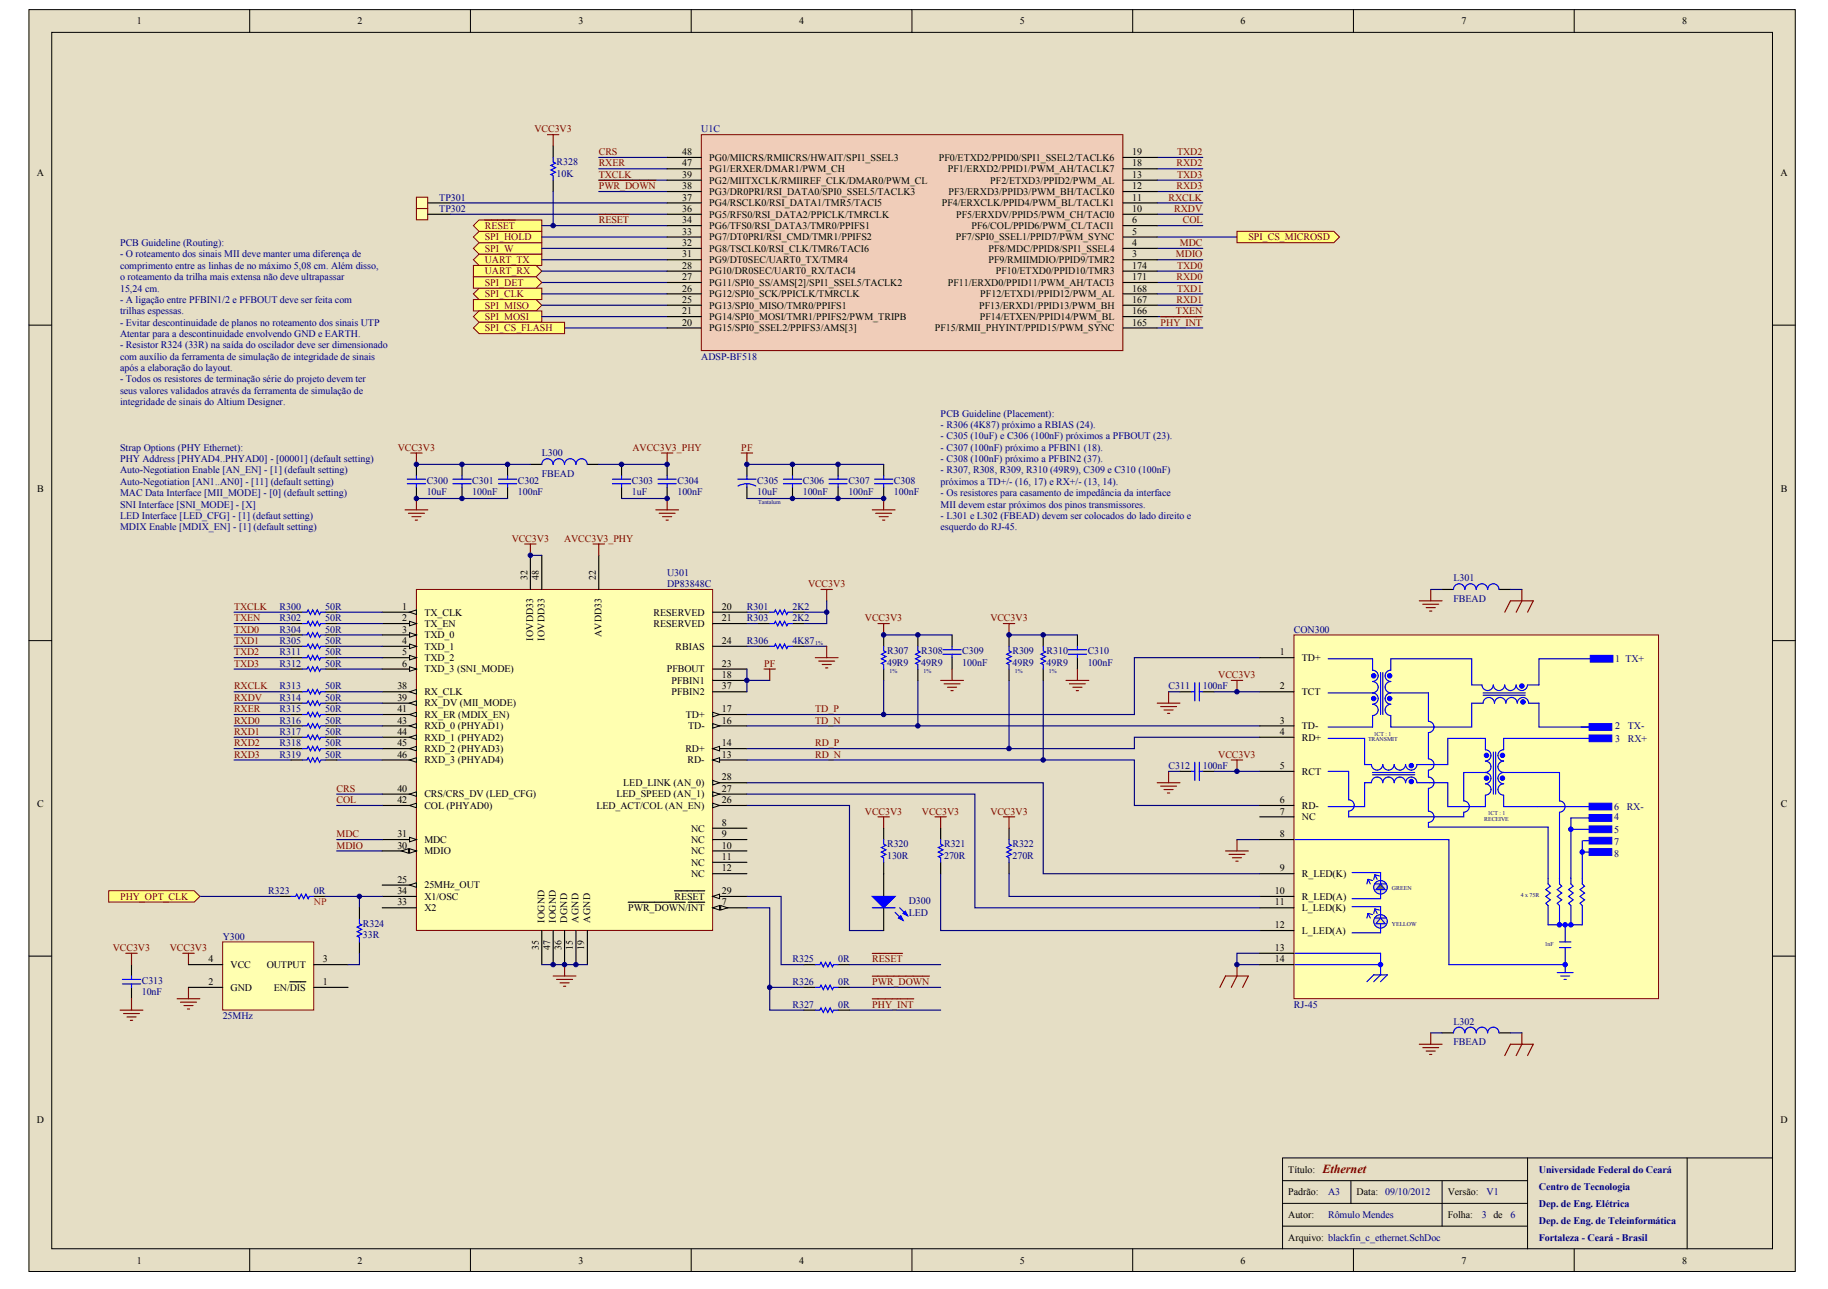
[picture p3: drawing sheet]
<svg xmlns="http://www.w3.org/2000/svg" width="287mm" height="202mm" viewBox="0 0 287 202" stroke-linecap="round" stroke-linejoin="round" font-family="sans-serif">
<defs><g id="words">
<text font-size="1.9" fill="#800000" x="207.5" y="183.9">Ethernet</text>
<g font-size="1.6">
<text x="21.5" y="3.8">1</text>
<text x="56.1" y="3.8">2</text>
<text x="90.7" y="3.8">3</text>
<text x="125.4" y="3.8">4</text>
<text x="160" y="3.8">5</text>
<text x="194.6" y="3.8">6</text>
<text x="229.3" y="3.8">7</text>
<text x="263.9" y="3.8">8</text>
<text x="5.8" y="27.6">A</text>
<text x="107.1" y="24.3">48</text>
<text x="107.1" y="26.1">47</text>
<text x="107.1" y="27.9">39</text>
<text x="107.1" y="29.7">38</text>
<text x="111.3" y="25.2">PG0/MIICRS/RMIICRS/HWAIT/SPI1_SSEL3</text>
<text x="111.3" y="27">PG1/ERXER/DMAR1/PWM_CH</text>
<text x="111.3" y="28.8">PG2/MIITXCLK/RMIIREF_CLK/DMAR0/PWM_CL</text>
<text x="147.3" y="25.2">PF0/ETXD2/PPID0/SPI1_SSEL2/TACLK6</text>
<text x="148.7" y="27">PF1/ERXD2/PPID1/PWM_AH/TACLK7</text>
<text x="155.4" y="28.8">PF2/ETXD3/PPID2/PWM_AL</text>
<text x="177.6" y="24.3">19</text>
<text x="177.6" y="27.9">13</text>
<text x="177.6" y="26.1">18</text>
<text x="177.6" y="29.7">12</text>
<text x="279.3" y="27.6">A</text>
<text x="107.1" y="31.5">37</text>
<text x="107.1" y="33.2">36</text>
<text x="107.1" y="35">34</text>
<text x="111.3" y="30.6">PG3/DR0PRI/RSI_DATA0/SPI0_SSEL5/TACLK3</text>
<text x="111.3" y="32.3">PG4/RSCLK0/RSI_DATA1/TMR5/TACI5</text>
<text x="111.3" y="34.1">PG5/RFS0/RSI_DATA2/PPICLK/TMRCLK</text>
<text x="111.3" y="35.9">PG6/TFS0/RSI_DATA3/TMR0/PPIFS1</text>
<text x="147.8" y="32.3">PF4/ERXCLK/PPID4/PWM_BL/TACLK1</text>
<text x="148.8" y="30.6">PF3/ERXD3/PPID3/PWM_BH/TACLK0</text>
<text x="150" y="34.1">PF5/ERXDV/PPID5/PWM_CH/TACI0</text>
<text x="152.4" y="35.9">PF6/COL/PPID6/PWM_CL/TACI1</text>
<text x="177.6" y="33.2">10</text>
<text x="177.6" y="31.5">11</text>
<text x="177.6" y="35">6</text>
<text x="107.1" y="36.8">33</text>
<text x="107.1" y="38.6">32</text>
<text x="107.1" y="40.4">31</text>
<text x="111.3" y="37.7">PG7/DT0PRI/RSI_CMD/TMR1/PPIFS2</text>
<text x="111.3" y="39.5">PG8/TSCLK0/RSI_CLK/TMR6/TACI6</text>
<text x="111.3" y="41.3">PG9/DT0SEC/UART0_TX/TMR4</text>
<text x="150" y="37.7">PF7/SPI0_SSEL1/PPID7/PWM_SYNC</text>
<text x="155.1" y="39.5">PF8/MDC/PPID8/SPI1_SSEL4</text>
<text x="155.1" y="41.3">PF9/RMIIMDIO/PPID9/TMR2</text>
<text x="177.6" y="36.8">5</text>
<text x="177.6" y="38.6">4</text>
<text x="177.6" y="40.4">3</text>
<text x="107.1" y="42.2">28</text>
<text x="107.1" y="43.9">27</text>
<text x="107.1" y="45.7">26</text>
<text x="107.1" y="47.5">25</text>
<text x="111.3" y="43">PG10/DR0SEC/UART0_RX/TACI4</text>
<text x="111.3" y="44.8">PG11/SPI0_SS/AMS[2]/SPI1_SSEL5/TACLK2</text>
<text x="111.3" y="46.6">PG12/SPI0_SCK/PPICLK/TMRCLK</text>
<text x="148.7" y="44.8">PF11/ERXD0/PPID11/PWM_AH/TACI3</text>
<text x="153.8" y="46.6">PF12/ETXD1/PPID12/PWM_AL</text>
<text x="156.2" y="43">PF10/ETXD0/PPID10/TMR3</text>
<text x="177.6" y="42.2">174</text>
<text x="177.6" y="43.9">171</text>
<text x="177.6" y="45.7">168</text>
<text x="177.6" y="47.5">167</text>
<text x="107.1" y="49.3">21</text>
<text x="107.1" y="51.1">20</text>
<text x="111.3" y="48.4">PG13/SPI0_MISO/TMR0/PPIFS1</text>
<text x="111.3" y="50.2">PG14/SPI0_MOSI/TMR1/PPIFS2/PWM_TRIPB</text>
<text x="111.3" y="52">PG15/SPI0_SSEL2/PPIFS3/AMS[3]</text>
<text x="146.7" y="52">PF15/RMII_PHYINT/PPID15/PWM_SYNC</text>
<text x="153.6" y="48.4">PF13/ERXD1/PPID13/PWM_BH</text>
<text x="153.7" y="50.2">PF14/ETXEN/PPID14/PWM_BL</text>
<text x="177.6" y="49.3">166</text>
<text x="177.6" y="51.1">165</text>
<text x="5.8" y="77.1">B</text>
<text x="279.4" y="77.1">B</text>
<text x="63.1" y="95.6">1</text>
<text x="82.7" y="91" transform="rotate(-90 82.7 91)">32</text>
<text x="84.5" y="91" transform="rotate(-90 84.5 91)">48</text>
<text x="93.5" y="91" transform="rotate(-90 93.5 91)">22</text>
<text x="113.3" y="95.6">20</text>
<text x="63.1" y="97.4">2</text>
<text x="63.1" y="99.2">3</text>
<text x="63.1" y="101">4</text>
<text x="66.6" y="96.5">TX_CLK</text>
<text x="66.6" y="98.3">TX_EN</text>
<text x="66.6" y="100.1">TXD_0</text>
<text x="66.6" y="101.9">TXD_1</text>
<text x="83.6" y="100.5" transform="rotate(-90 83.6 100.5)">IOVDD33</text>
<text x="85.4" y="100.5" transform="rotate(-90 85.4 100.5)">IOVDD33</text>
<text x="94.4" y="99.9" transform="rotate(-90 94.4 99.9)">AVDD33</text>
<text x="102.5" y="96.5">RESERVED</text>
<text x="102.5" y="98.3">RESERVED</text>
<text x="106" y="101.9">RBIAS</text>
<text x="113.3" y="101">24</text>
<text x="113.3" y="97.4">21</text>
<text x="63.1" y="102.8">5</text>
<text x="63.1" y="104.6">6</text>
<text x="66.6" y="103.7">TXD_2</text>
<text x="66.6" y="105.4">TXD_3 (SNI_MODE)</text>
<text x="104.6" y="105.4">PFBOUT</text>
<text x="105.4" y="107.2">PFBIN1</text>
<text x="113.3" y="104.6">23</text>
<text x="113.3" y="106.3">18</text>
<text x="200.8" y="102.8">1</text>
<text x="204.3" y="103.7">TD+</text>
<text x="62.3" y="108.1">38</text>
<text x="62.3" y="111.7">41</text>
<text x="62.3" y="113.5">43</text>
<text x="62.3" y="109.9">39</text>
<text x="66.6" y="109">RX_CLK</text>
<text x="66.6" y="112.6">RX_ER (MDIX_EN)</text>
<text x="66.6" y="110.8">RX_DV (MII_MODE)</text>
<text x="105.4" y="109">PFBIN2</text>
<text x="107.6" y="112.6">TD+</text>
<text x="113.3" y="108.1">37</text>
<text x="113.3" y="111.7">17</text>
<text x="113.3" y="113.5">16</text>
<text x="200.8" y="113.5">3</text>
<text x="200.8" y="108.1">2</text>
<text x="204.3" y="109">TCT</text>
<text x="62.3" y="115.3">44</text>
<text x="62.3" y="117">45</text>
<text x="62.3" y="118.8">46</text>
<text x="66.6" y="114.4">RXD_0 (PHYAD1)</text>
<text x="66.6" y="116.1">RXD_1 (PHYAD2)</text>
<text x="66.6" y="117.9">RXD_2 (PHYAD3)</text>
<text x="66.6" y="119.7">RXD_3 (PHYAD4)</text>
<text x="107.5" y="117.9">RD+</text>
<text x="107.9" y="119.7">RD-</text>
<text x="108" y="114.4">TD-</text>
<text x="113.3" y="117">14</text>
<text x="113.3" y="118.8">13</text>
<text x="200.8" y="115.3">4</text>
<text x="204.3" y="114.4">TD-</text>
<text x="204.3" y="116.1">RD+</text>
<text x="62.3" y="124.2">40</text>
<text x="62.3" y="125.9">42</text>
<text x="66.6" y="125.1">CRS/CRS_DV (LED_CFG)</text>
<text x="96.7" y="125.1">LED_SPEED (AN_1)</text>
<text x="97.8" y="123.3">LED_LINK (AN_0)</text>
<text x="113.3" y="125.9">26</text>
<text x="113.3" y="124.2">27</text>
<text x="113.3" y="122.4">28</text>
<text x="200.8" y="125.9">6</text>
<text x="200.8" y="120.6">5</text>
<text x="204.3" y="121.5">RCT</text>
<text x="5.8" y="126.6">C</text>
<text x="62.3" y="131.3">31</text>
<text x="66.6" y="126.8">COL (PHYAD0)</text>
<text x="93.6" y="126.8">LED_ACT/COL (AN_EN)</text>
<text x="108.4" y="130.4">NC</text>
<text x="113.3" y="129.5">8</text>
<text x="113.3" y="131.3">9</text>
<text x="200.8" y="131.3">8</text>
<text x="200.8" y="127.7">7</text>
<text x="204.3" y="126.8">RD-</text>
<text x="204.3" y="128.6">NC</text>
<text x="279.4" y="126.6">C</text>
<text x="62.3" y="133.1">30</text>
<text x="66.6" y="132.2">MDC</text>
<text x="66.6" y="134">MDIO</text>
<text x="108.4" y="132.2">NC</text>
<text x="108.4" y="134">NC</text>
<text x="108.4" y="135.8">NC</text>
<text x="108.4" y="137.5">NC</text>
<text x="113.3" y="133.1">10</text>
<text x="113.3" y="134.9">11</text>
<text x="113.3" y="136.6">12</text>
<text x="200.8" y="136.6">9</text>
<text x="204.3" y="137.5">R_LED(K)</text>
<text x="62.3" y="140.2">34</text>
<text x="62.3" y="142">33</text>
<text x="62.3" y="138.4">25</text>
<text x="66.6" y="141.1">X1/OSC</text>
<text x="66.6" y="142.9">X2</text>
<text x="66.6" y="139.3">25MHz_OUT</text>
<text x="98.6" y="142.9">PWR_DOWN/INT</text>
<text x="105.8" y="141.1">RESET</text>
<text x="113.3" y="142">7</text>
<text x="113.3" y="140.2">29</text>
<text x="200" y="142">11</text>
<text x="200" y="140.2">10</text>
<text x="204.3" y="142.9">L_LED(K)</text>
<text x="204.3" y="141.1">R_LED(A)</text>
<text x="84.5" y="149" transform="rotate(-90 84.5 149)">35</text>
<text x="85.4" y="144.7" transform="rotate(-90 85.4 144.7)">IOGND</text>
<text x="86.3" y="149" transform="rotate(-90 86.3 149)">47</text>
<text x="87.2" y="144.7" transform="rotate(-90 87.2 144.7)">IOGND</text>
<text x="88.1" y="149" transform="rotate(-90 88.1 149)">36</text>
<text x="89" y="144.7" transform="rotate(-90 89 144.7)">DGND</text>
<text x="89.9" y="149" transform="rotate(-90 89.9 149)">15</text>
<text x="90.8" y="144.7" transform="rotate(-90 90.8 144.7)">AGND</text>
<text x="91.7" y="149" transform="rotate(-90 91.7 149)">19</text>
<text x="92.6" y="144.7" transform="rotate(-90 92.6 144.7)">AGND</text>
<text x="200" y="145.6">12</text>
<text x="200" y="149.1">13</text>
<text x="204.3" y="146.5">L_LED(A)</text>
<text x="32.7" y="154.5">2</text>
<text x="32.7" y="150.9">4</text>
<text x="36.2" y="155.4">GND</text>
<text x="36.2" y="151.8">VCC</text>
<text x="41.8" y="151.8">OUTPUT</text>
<text x="43" y="155.4">EN/DIS</text>
<text x="50.7" y="154.5">1</text>
<text x="50.7" y="150.9">3</text>
<text x="200" y="150.9">14</text>
<text x="5.8" y="176.1">D</text>
<text x="279.3" y="176.1">D</text>
<text x="202.1" y="183.9">Título:</text>
<text x="202.1" y="187.5">Padrão:</text>
<text x="202.1" y="191">Autor:</text>
<text x="212.9" y="187.5">Data: 09/10/2012</text>
<text x="227.2" y="187.5">Versão:</text>
<text x="227.2" y="191">Folha:</text>
<text x="202.1" y="194.6">Arquivo: blackfin_c_ethernet.SchDoc</text>
<text x="21.5" y="198.2">1</text>
<text x="56.1" y="198.2">2</text>
<text x="90.7" y="198.2">3</text>
<text x="125.4" y="198.2">4</text>
<text x="160" y="198.2">5</text>
<text x="194.6" y="198.2">6</text>
<text x="229.3" y="198.2">7</text>
<text x="263.9" y="198.2">8</text>
</g>
<g font-size="1.6" fill="#800000">
<text x="83.9" y="20.8">VCC3V3</text>
<text x="93.9" y="26.1">RXER</text>
<text x="93.9" y="27.9">TXCLK</text>
<text x="93.9" y="24.3">CRS</text>
<text x="93.9" y="29.7">PWR_DOWN</text>
<text x="184.6" y="26.1">RXD2</text>
<text x="184.6" y="29.7">RXD3</text>
<text x="184.7" y="24.3">TXD2</text>
<text x="184.7" y="27.9">TXD3</text>
<text x="76.1" y="35.9">RESET</text>
<text x="93.9" y="35">RESET</text>
<text x="183.3" y="31.5">RXCLK</text>
<text x="184.2" y="33.2">RXDV</text>
<text x="185.6" y="35">COL</text>
<text x="76.1" y="41.3">UART_TX</text>
<text x="76.1" y="39.5">SPI_W</text>
<text x="76.1" y="37.7">SPI_HOLD</text>
<text x="184.5" y="40.4">MDIO</text>
<text x="185.1" y="38.6">MDC</text>
<text x="195.9" y="37.7">SPI_CS_MICROSD</text>
<text x="76.1" y="43">UART_RX</text>
<text x="76.1" y="46.6">SPI_CLK</text>
<text x="76.1" y="44.8">SPI_DET</text>
<text x="184.6" y="43.9">RXD0</text>
<text x="184.6" y="47.5">RXD1</text>
<text x="184.7" y="42.2">TXD0</text>
<text x="184.7" y="45.7">TXD1</text>
<text x="76.1" y="48.4">SPI_MISO</text>
<text x="76.1" y="50.2">SPI_MOSI</text>
<text x="76.1" y="52">SPI_CS_FLASH</text>
<text x="182.1" y="51.1">PHY_INT</text>
<text x="184.5" y="49.3">TXEN</text>
<text x="62.4" y="70.7">VCC3V3</text>
<text x="99.2" y="70.7">AVCC3V3_PHY</text>
<text x="116.3" y="70.7">PF</text>
<text x="80.3" y="84.9">VCC3V3</text>
<text x="88.5" y="84.9">AVCC3V3_PHY</text>
<text x="36.7" y="95.6">TXCLK</text>
<text x="126.8" y="92.1">VCC3V3</text>
<text x="36.7" y="97.4">TXEN</text>
<text x="36.7" y="99.2">TXD0</text>
<text x="36.7" y="101">TXD1</text>
<text x="135.7" y="97.4">VCC3V3</text>
<text x="155.4" y="97.4">VCC3V3</text>
<text x="36.7" y="104.6">TXD3</text>
<text x="36.7" y="102.8">TXD2</text>
<text x="119.9" y="104.6">PF</text>
<text x="191.1" y="106.3">VCC3V3</text>
<text x="36.7" y="108.1">RXCLK</text>
<text x="36.7" y="109.9">RXDV</text>
<text x="36.7" y="111.7">RXER</text>
<text x="36.7" y="113.5">RXD0</text>
<text x="127.9" y="111.7">TD_P</text>
<text x="127.9" y="113.5">TD_N</text>
<text x="36.7" y="118.8">RXD3</text>
<text x="36.7" y="117">RXD2</text>
<text x="36.7" y="115.3">RXD1</text>
<text x="127.9" y="117">RD_P</text>
<text x="127.9" y="118.8">RD_N</text>
<text x="191.1" y="118.8">VCC3V3</text>
<text x="52.8" y="125.9">COL</text>
<text x="52.8" y="124.2">CRS</text>
<text x="52.8" y="131.3">MDC</text>
<text x="135.7" y="127.7">VCC3V3</text>
<text x="144.7" y="127.7">VCC3V3</text>
<text x="155.4" y="127.7">VCC3V3</text>
<text x="52.8" y="133.1">MDIO</text>
<text x="18.8" y="141.1">PHY_OPT_CLK</text>
<text x="17.7" y="149.1">VCC3V3</text>
<text x="26.6" y="149.1">VCC3V3</text>
<text x="136.9" y="150.9">RESET</text>
<text x="136.9" y="154.5">PWR_DOWN</text>
<text x="136.9" y="158">PHY_INT</text>
</g>
<g font-size="1.6" fill="#000080">
<text x="110" y="20.8">U1C</text>
<text x="87.3" y="25.9">R328</text>
<text x="87.3" y="27.7">10K</text>
<text x="68.9" y="33.2">TP302</text>
<text x="68.9" y="31.5">TP301</text>
<text x="18.8" y="38.6">PCB Guideline (Routing):</text>
<text x="18.8" y="40.4">- O roteamento dos sinais MII deve manter uma diferença de</text>
<text x="18.8" y="47.5">- A ligação entre PFBIN1/2 e PFBOUT deve ser feita com</text>
<text x="18.8" y="42.2">comprimento entre as linhas de no máximo 5,08 cm. Além disso,</text>
<text x="18.8" y="43.9">o roteamento da trilha mais extensa não deve ultrapassar</text>
<text x="18.8" y="45.7">15,24 cm.</text>
<text x="18.8" y="49.3">trilhas espessas.</text>
<text x="18.8" y="51.1">- Evitar descontinuidade de planos no roteamento dos sinais UTP</text>
<text x="18.8" y="52.8">Atentar para a descontinuidade envolvendo GND e EARTH.</text>
<text x="18.8" y="54.6">- Resistor R324 (33R) na saída do oscilador deve ser dimensionado</text>
<text x="18.8" y="56.4">com auxílio da ferramenta de simulação de integridade de sinais</text>
<text x="18.8" y="58.2">após a elaboração do layout.</text>
<text x="18.8" y="60">- Todos os resistores de terminação série do projeto devem ter</text>
<text x="110" y="56.4">ADSP-BF518</text>
<text x="18.8" y="61.8">seus valores validados através da ferramenta de simulação de</text>
<text x="18.8" y="63.5">integridade de sinais do Altium Designer.</text>
<text x="147.6" y="65.3">PCB Guideline (Placement):</text>
<text x="18.8" y="70.7">Strap Options (PHY Ethernet):</text>
<text x="85" y="71.6">L300</text>
<text x="147.6" y="67.1">- R306 (4K87) próximo a RBIAS (24).</text>
<text x="147.6" y="68.9">- C305 (10uF) e C306 (100nF) próximos a PFBOUT (23).</text>
<text x="147.6" y="70.7">- C307 (100nF) próximo a PFBIN1 (18).</text>
<text x="18.8" y="72.5">PHY Address [PHYAD4..PHYAD0] - [00001] (default setting)</text>
<text x="18.8" y="77.8">MAC Data Interface [MII_MODE] - [0] (default setting)</text>
<text x="18.8" y="74.2">Auto-Negotiation Enable [AN_EN] - [1] (default setting)</text>
<text x="18.8" y="76">Auto-Negotiation [AN1..AN0] - [11] (default setting)</text>
<text x="66.9" y="75.8">C300</text>
<text x="66.9" y="77.6">10uF</text>
<text x="74.1" y="75.8">C301</text>
<text x="74.1" y="77.6">100nF</text>
<text x="81.2" y="75.8">C302</text>
<text x="81.2" y="77.6">100nF</text>
<text x="85" y="74.8">FBEAD</text>
<text x="99.1" y="75.8">C303</text>
<text x="99.1" y="77.6">1uF</text>
<text x="106.3" y="75.8">C304</text>
<text x="106.3" y="77.6">100nF</text>
<text x="118.8" y="75.8">C305</text>
<text x="118.8" y="77.6">10uF</text>
<text x="126" y="75.8">C306</text>
<text x="126" y="77.6">100nF</text>
<text x="133.1" y="75.8">C307</text>
<text x="133.1" y="77.6">100nF</text>
<text x="140.3" y="75.8">C308</text>
<text x="140.3" y="77.6">100nF</text>
<text x="147.6" y="72.5">- C308 (100nF) próximo a PFBIN2 (37).</text>
<text x="147.6" y="74.2">- R307, R308, R309, R310 (49R9), C309 e C310 (100nF)</text>
<text x="147.6" y="76">próximos a TD+/- (16, 17) e RX+/- (13, 14).</text>
<text x="147.6" y="77.8">- Os resistores para casamento de impedância da interface</text>
<text x="18.8" y="79.6">SNI Interface [SNI_MODE] - [X]</text>
<text x="18.8" y="81.4">LED Interface [LED_CFG] - [1] (defaut setting)</text>
<text x="18.8" y="83.2">MDIX Enable [MDIX_EN] - [1] (default setting)</text>
<text x="147.6" y="81.4">- L301 e L302 (FBEAD) devem ser colocados do lado direito e</text>
<text x="147.6" y="83.2">esquerdo do RJ-45.</text>
<text x="147.6" y="79.6">MII devem estar próximos dos pinos transmissores.</text>
<text x="43.9" y="95.6">R300</text>
<text x="51" y="95.6">50R</text>
<text x="104.7" y="90.3">U301</text>
<text x="104.7" y="92.1">DP83848C</text>
<text x="117.2" y="95.6">R301</text>
<text x="124.3" y="95.6">2K2</text>
<text x="228" y="91.2">L301</text>
<text x="228" y="94.4">FBEAD</text>
<text x="43.9" y="97.4">R302</text>
<text x="43.9" y="99.2">R304</text>
<text x="43.9" y="101">R305</text>
<text x="51" y="97.4">50R</text>
<text x="51" y="99.2">50R</text>
<text x="51" y="101">50R</text>
<text x="117.2" y="101">R306</text>
<text x="117.2" y="97.4">R303</text>
<text x="124.3" y="101">4K87</text>
<text x="124.3" y="97.4">2K2</text>
<text x="203" y="99.2">CON300</text>
<text x="43.9" y="102.8">R311</text>
<text x="43.9" y="104.6">R312</text>
<text x="51" y="102.8">50R</text>
<text x="51" y="104.6">50R</text>
<text x="139.2" y="102.6">R307</text>
<text x="139.2" y="104.4">49R9</text>
<text x="144.5" y="102.6">R308</text>
<text x="144.5" y="104.4">49R9</text>
<text x="151" y="102.6">C309</text>
<text x="151" y="104.4">100nF</text>
<text x="158.9" y="102.6">R309</text>
<text x="158.9" y="104.4">49R9</text>
<text x="164.2" y="102.6">R310</text>
<text x="164.2" y="104.4">49R9</text>
<text x="170.7" y="102.6">C310</text>
<text x="170.7" y="104.4">100nF</text>
<text x="253.4" y="103.8">1 TX+</text>
<text x="43.9" y="108.1">R313</text>
<text x="43.9" y="113.5">R316</text>
<text x="43.9" y="109.9">R314</text>
<text x="43.9" y="111.7">R315</text>
<text x="51" y="108.1">50R</text>
<text x="51" y="113.5">50R</text>
<text x="51" y="109.9">50R</text>
<text x="51" y="111.7">50R</text>
<text x="183.3" y="108.1">C311</text>
<text x="188.7" y="108.1">100nF</text>
<text x="43.9" y="115.3">R317</text>
<text x="43.9" y="117">R318</text>
<text x="43.9" y="118.8">R319</text>
<text x="51" y="115.3">50R</text>
<text x="51" y="117">50R</text>
<text x="51" y="118.8">50R</text>
<text x="253.4" y="114.4">2</text>
<text x="253.4" y="116.3">3</text>
<text x="255.4" y="116.3">RX+</text>
<text x="255.4" y="114.4">TX-</text>
<text x="183.3" y="120.6">C312</text>
<text x="188.7" y="120.6">100nF</text>
<text x="253.3" y="127">6</text>
<text x="253.3" y="128.6">4</text>
<text x="253.3" y="130.6">5</text>
<text x="255.2" y="127">RX-</text>
<text x="139.2" y="132.9">R320</text>
<text x="139.2" y="134.7">130R</text>
<text x="148.1" y="132.9">R321</text>
<text x="148.1" y="134.7">270R</text>
<text x="158.9" y="132.9">R322</text>
<text x="158.9" y="134.7">270R</text>
<text x="253.3" y="132.5">7</text>
<text x="253.3" y="134.3">8</text>
<text x="42.1" y="140.2">R323</text>
<text x="49.2" y="140.2">0R</text>
<text x="142.6" y="141.8">D300</text>
<text x="142.6" y="143.6">LED</text>
<text x="34.9" y="147.3">Y300</text>
<text x="56.9" y="145.4">R324</text>
<text x="56.9" y="147.2">33R</text>
<text x="22.2" y="154.3">C313</text>
<text x="124.3" y="150.9">R325</text>
<text x="124.3" y="154.5">R326</text>
<text x="131.5" y="150.9">0R</text>
<text x="131.5" y="154.5">0R</text>
<text x="22.2" y="156.1">10nF</text>
<text x="34.9" y="159.8">25MHz</text>
<text x="124.3" y="158">R327</text>
<text x="131.5" y="158">0R</text>
<text x="203" y="158">RJ-45</text>
<text x="228" y="160.7">L302</text>
<text x="228" y="163.9">FBEAD</text>
<text x="241.5" y="183.9">Universidade Federal do Ceará</text>
<text x="208.4" y="187.5">A3</text>
<text x="208.4" y="191">Rômulo Mendes</text>
<text x="232.5" y="191">3 de</text>
<text x="233.2" y="187.5">V1</text>
<text x="237" y="191">6</text>
<text x="241.5" y="186.6">Centro de Tecnologia</text>
<text x="241.5" y="189.3">Dep. de Eng. Elétrica</text>
<text x="241.5" y="191.9">Dep. de Eng. de Teleinformática</text>
<text x="241.5" y="194.6">Fortaleza - Ceará - Brasil</text>
</g>
<text font-size="1.6" fill="#f00" x="49.2" y="142">NP</text>
<g font-size=".9" fill="#000080">
<text x="119" y="79">Tantalum</text>
<text x="127.9" y="101.1">1%</text>
<text x="139.5" y="105.6">1%</text>
<text x="144.9" y="105.6">1%</text>
<text x="159.2" y="105.6">1%</text>
<text x="164.6" y="105.6">1%</text>
<text x="214.6" y="116.3">TRANSMIT</text>
<text x="215.5" y="115.4">1CT : 1</text>
<text x="232.9" y="128.7">RECEIVE</text>
<text x="233.4" y="127.9">1CT : 1</text>
<text x="218.4" y="139.6">GREEN</text>
<text x="238.6" y="140.7">4 x 75R</text>
<text x="218.4" y="145.1">YELLOW</text>
<text x="242.4" y="148.4">1nF</text>
</g>
</g></defs>
<g fill="#e5dec5" stroke="#000" stroke-width=".16">
<path d="M4.5 1.5h277.2v197.9h-277.2z"/>
<path d="M8.1 5.1h270v190.7h-270z"/>
</g>
<g fill="none" stroke="#000" stroke-width=".16">
<path d="M39.2 1.5v3.6M73.8 1.5v3.6M108.4 1.5v3.6M143.1 1.5v3.6M177.7 1.5v3.6M212.4 1.5v3.6M247 1.5v3.6M4.5 51h3.6M278.1 51h3.6M4.5 100.5h3.6M278.1 100.5h3.6M4.5 149.9h3.6"/>
<path d="M278.1 149.9h3.6M39.2 195.8v3.6M73.8 195.8v3.6M108.4 195.8v3.6M143.1 195.8v3.6M177.7 195.8v3.6M201.2 185.2h38.5M201.2 192.3h38.5M201.2 188.7h38.5M212 185.2v3.5M212.4 195.8v3.6M226.3 185.2v7.1"/>
<path d="M239.7 181.6v14.2M247 195.8v3.6M264.7 181.6v14.2M278.1 181.6h-76.9v14.2"/>
</g>
<path d="M65.3 92.4h46.5v53.5h-46.5z" fill="#ffffb0" stroke="#800000" stroke-width=".16"/>
<path d="M60 131.7h5.3" fill="none" stroke="#000" stroke-width=".18"/>
<path d="M64.3 131.3l1 .4-1 .3z" fill="#e5dec5" stroke="#000" stroke-width=".16"/>
<path d="M60 133.4h5.3" fill="none" stroke="#000" stroke-width=".18"/>
<g fill="#e5dec5" stroke="#000" stroke-width=".16">
<path d="M64.3 133.1l1 .3-1 .4z"/>
<path d="M63 133.4l1.1-.3v.7z"/>
</g>
<path d="M60 96h5.3" fill="none" stroke="#000" stroke-width=".18"/>
<path d="M64.3 96l1-.4v.8z" fill="#e5dec5" stroke="#000" stroke-width=".16"/>
<path d="M60 97.8h5.3" fill="none" stroke="#000" stroke-width=".18"/>
<path d="M64.3 97.4l1 .4-1 .3z" fill="#e5dec5" stroke="#000" stroke-width=".16"/>
<path d="M60 99.6h5.3" fill="none" stroke="#000" stroke-width=".18"/>
<path d="M64.3 99.2l1 .4-1 .3z" fill="#e5dec5" stroke="#000" stroke-width=".16"/>
<path d="M60 101.4h5.3" fill="none" stroke="#000" stroke-width=".18"/>
<path d="M64.3 101l1 .4-1 .3z" fill="#e5dec5" stroke="#000" stroke-width=".16"/>
<path d="M60 103.1h5.3" fill="none" stroke="#000" stroke-width=".18"/>
<path d="M64.3 102.8l1 .3-1 .4z" fill="#e5dec5" stroke="#000" stroke-width=".16"/>
<path d="M60 104.9h5.3" fill="none" stroke="#000" stroke-width=".18"/>
<path d="M64.3 104.6l1 .3-1 .4z" fill="#e5dec5" stroke="#000" stroke-width=".16"/>
<path d="M60 108.5h5.3" fill="none" stroke="#000" stroke-width=".18"/>
<path d="M64.3 108.5l1-.4v.7z" fill="#e5dec5" stroke="#000" stroke-width=".16"/>
<path d="M60 112.1h5.3" fill="none" stroke="#000" stroke-width=".18"/>
<path d="M64.3 112.1l1-.4v.7z" fill="#e5dec5" stroke="#000" stroke-width=".16"/>
<path d="M60 113.8h5.3" fill="none" stroke="#000" stroke-width=".18"/>
<path d="M64.3 113.8l1-.3v.7z" fill="#e5dec5" stroke="#000" stroke-width=".16"/>
<path d="M60 115.6h5.3" fill="none" stroke="#000" stroke-width=".18"/>
<path d="M64.3 115.6l1-.3v.7z" fill="#e5dec5" stroke="#000" stroke-width=".16"/>
<path d="M60 117.4h5.3" fill="none" stroke="#000" stroke-width=".18"/>
<path d="M64.3 117.4l1-.4v.8z" fill="#e5dec5" stroke="#000" stroke-width=".16"/>
<path d="M60 119.2h5.3" fill="none" stroke="#000" stroke-width=".18"/>
<path d="M64.3 119.2l1-.4v.7z" fill="#e5dec5" stroke="#000" stroke-width=".16"/>
<path d="M60 110.3h5.3" fill="none" stroke="#000" stroke-width=".18"/>
<path d="M64.3 110.3l1-.4v.7z" fill="#e5dec5" stroke="#000" stroke-width=".16"/>
<path d="M60 124.5h5.3" fill="none" stroke="#000" stroke-width=".18"/>
<path d="M64.3 124.5l1-.3v.7z" fill="#e5dec5" stroke="#000" stroke-width=".16"/>
<path d="M60 126.3h5.3" fill="none" stroke="#000" stroke-width=".18"/>
<path d="M64.3 126.3l1-.3v.7z" fill="#e5dec5" stroke="#000" stroke-width=".16"/>
<path d="M60 138.8h5.3M60 140.6h5.3M60 142.4h5.3" fill="none" stroke="#000" stroke-width=".18"/>
<path d="M64.3 138.8l1-.4v.8z" fill="#e5dec5" stroke="#000" stroke-width=".16"/>
<path d="M111.8 126.3h5.4" fill="none" stroke="#000" stroke-width=".18"/>
<path d="M111.8 126l1.1 .3-1.1 .4z" fill="#e5dec5" stroke="#000" stroke-width=".16"/>
<path d="M111.8 124.5h5.4" fill="none" stroke="#000" stroke-width=".18"/>
<path d="M111.8 124.2l1.1 .3-1.1 .4z" fill="#e5dec5" stroke="#000" stroke-width=".16"/>
<path d="M111.8 122.7h5.4" fill="none" stroke="#000" stroke-width=".18"/>
<path d="M111.8 122.4l1.1 .3-1.1 .4z" fill="#e5dec5" stroke="#000" stroke-width=".16"/>
<path d="M111.8 142.4h5.4" fill="none" stroke="#000" stroke-width=".18"/>
<g fill="#e5dec5" stroke="#000" stroke-width=".16">
<path d="M111.8 142.4l1.1-.4v.7z"/>
<path d="M113.1 142l1 .4-1 .3z"/>
</g>
<path d="M98.6 141.5h8.9M108 141.5h2.6M111.8 140.6h5.4" fill="none" stroke="#000" stroke-width=".18"/>
<path d="M111.8 140.6l1.1-.4v.7z" fill="#e5dec5" stroke="#000" stroke-width=".16"/>
<g fill="none" stroke="#000" stroke-width=".18">
<path d="M83.2 87.1v5.3M85 87.1v5.3M93.9 87.1v5.3M111.8 96h5.4M111.8 97.8h5.4M111.8 101.4h5.4M111.8 104.9h5.4M111.8 106.7h5.4M111.8 108.5h5.4M111.8 112.1h5.4M105.8 139.7h4.8M111.8 129.9h5.4"/>
<path d="M111.8 131.7h5.4M111.8 133.4h5.4M111.8 135.2h5.4M111.8 137h5.4M85 145.9v5.4M86.8 145.9v5.4M88.6 145.9v5.4M90.4 145.9v5.4M92.2 145.9v5.4"/>
</g>
<path d="M111.8 111.7l1.1 .4-1.1 .3z" fill="#e5dec5" stroke="#000" stroke-width=".16"/>
<path d="M111.8 113.8h5.4" fill="none" stroke="#000" stroke-width=".18"/>
<path d="M111.8 113.5l1.1 .3-1.1 .4z" fill="#e5dec5" stroke="#000" stroke-width=".16"/>
<path d="M111.8 117.4h5.4" fill="none" stroke="#000" stroke-width=".18"/>
<path d="M111.8 117.4l1.1-.4v.8z" fill="#e5dec5" stroke="#000" stroke-width=".16"/>
<path d="M111.8 119.2h5.4" fill="none" stroke="#000" stroke-width=".18"/>
<path d="M111.8 119.2l1.1-.4v.7z" fill="#e5dec5" stroke="#000" stroke-width=".16"/>
<g fill="none" stroke="#800000" stroke-width=".18">
<path d="M63.5 80h3.6M64.4 71h1.8M65.3 71v1.8M65.3 78.2v1.8M102.9 80h3.6M103.8 71h1.8M104.7 71v1.8M104.7 78.2v1.8M116.3 71h1.8M117.2 71v1.8M136.9 80h3.5M138.6 78.2v1.8"/>
<path d="M64.1 80.5h2.5M64.6 81h1.5M65.2 81.6h.3M82.3 85.3h1.8M83.2 85.3v1.8M93.1 85.3h1.7M93.9 85.3v1.8M103.4 80.5h2.5M104 81h1.4M104.5 81.6h.4M128.8 92.4h1.8M129.7 92.4v1.8"/>
<path d="M137.4 80.5h2.5M137.8 97.8h1.7M137.9 81h1.5M138.5 81.6h.3M138.6 97.8v1.8M157.4 97.8h1.8M158.3 97.8v1.8M119.9 104.9h1.8M120.8 104.9v1.8M127.9 103.1h3.6M128.5 103.7h2.5M129 104.2h1.4"/>
<path d="M129.5 104.7h.4M129.7 101.4v1.7M147.6 106.7h3.6M148.1 107.2h2.5M148.7 107.8h1.4M149.2 108.3h.4M149.4 104.9v1.8M167.3 106.7h3.5M167.8 107.2h2.5M168.3 107.8h1.5M168.9 108.3h.3M169 104.9v1.8"/>
<path d="M193.2 106.7h1.8M193.2 119.2h1.8M194.1 106.7v1.8M194.1 119.2v1.8M192.3 133.4h3.6M192.8 134h2.5M193.4 134.5h1.4M193.9 135.1h.4M194.1 131.7v1.7M18.8 158.4h3.6M19.4 158.9h2.5M19.7 149.5h1.8"/>
<path d="M19.9 159.5h1.4M20.6 149.5v1.8M20.6 156.6v1.8M27.8 156.6h3.6M28.3 157.2h2.5M28.7 149.5h1.8M28.9 157.7h1.4M29.4 158.2h.4M29.6 149.5v1.8M29.6 154.8v1.8M86.8 153.1h3.6M87.3 153.6h2.5"/>
<path d="M87.9 154.1h1.4M88.4 154.7h.4M88.6 151.3v1.8M191.4 154.8l.9-1.7h3.6l-.9 1.7M194.1 151.3v1.8l-.9 1.7M20.5 160h.3M222.7 163.8h3.6M223.2 164.3h2.5M223.8 164.8h1.4M224.3 165.4h.4M224.5 162v1.8M236.1 165.5l.9-1.7h3.6l-.9 1.7"/>
<path d="M238.8 162v1.8l-.9 1.7"/>
</g>
<g fill="none" stroke="#000080" stroke-width=".18">
<path d="M93.9 24.7h10.8M93.9 26.5h10.8M93.9 28.3h10.8M181.6 24.7h7.1M181.6 26.5h7.1M181.6 28.3h7.1M181.6 30h7.1M181.6 31.8h7.1M181.6 33.6h7.1M181.6 35.4h7.1M181.6 39h7.1M181.6 42.5h7.1"/>
<path d="M181.6 44.3h7.1M181.6 46.1h7.1M181.6 47.9h7.1M181.6 49.6h7.1M181.6 40.7h7.1M65.3 78.2h14.3M65.3 72.8h17.9M93.9 72.8h10.8M97.5 78.2h7.2M117.2 78.2h21.4M117.2 72.8h21.4M36.7 96h9"/>
<path d="M83.2 87.1h1.8M117.2 96h1.8M117.2 97.8h1.8M126.1 96h3.6M129.7 94.2v3.6h-3.6M138.6 99.6h10.8M158.3 99.6h10.7M117.2 119.2h60.8v7.1h19.7M117.2 101.4h1.8M117.2 104.9v3.6M117.2 106.7h3.6M126.1 101.4h3.6"/>
<path d="M138.6 106.7v5.4h-21.4M144 106.7v7.1h-26.8M144 113.8h53.7M158.3 106.7v10.7M163.7 106.7v12.5M197.7 103.1h-19.7v9h-39.4M197.7 115.6h-19.7v1.8h-60.8M52.8 126.3h7.2M52.8 131.7h7.2M52.8 133.4h7.2M194.1 131.7h3.6M85 151.3h7.2"/>
<path d="M197.7 149.5h-3.6v1.8h3.6M224.5 162h1.8M237 162h1.8"/>
</g>
<g fill="none" stroke="#000" stroke-width=".18">
<path d="M65.3 72.8v1.8M65.3 76.4v1.8M79.6 72.8v1.8M79.6 76.4v1.8M83.2 72.8h1.8M92.2 72.8h1.7M97.5 72.8v1.8M97.5 76.4v1.8M104.7 72.8v1.8M104.7 76.4v1.8M117.2 72.8v1.8M117.2 76.4v1.8"/>
<path d="M124.3 72.8v1.8M124.3 76.4v1.8M131.5 72.8v1.8M131.5 76.4v1.8M138.6 72.8v1.8M138.6 76.4v1.8M119 96h1.8M119 97.8h1.8M124.3 96h1.8M124.3 97.8h1.8M138.6 99.6v1.8M149.4 99.6v1.8"/>
<path d="M169 99.6v1.8M119 101.4h1.8M124.3 101.4h1.8M138.6 104.9v1.8M149.4 103.1v1.8M169 103.1v1.8M20.6 151.3v1.8M20.6 154.8v1.8M226.3 162h1.7M235.2 162h1.8"/>
</g>
<g fill="none" stroke="#00f" stroke-width=".18">
<path d="M63.9 75.1h2.9M63.9 75.9h2.9M65.3 74.6v.5M65.3 75.9v.5M78.2 75.1h2.9M78.2 75.9h2.9M79.6 74.6v.5M79.6 75.9v.5M86.8 72.8a.89 .89 0 0 0-.9-.9 .89 .89 0 0 0-.9 .9M90.4 72.8a.89 .89 0 0 0-.9-.9 .89 .89 0 0 0-.9 .9 .89 .89 0 0 0-.9-.9 .89 .89 0 0 0-.9 .9M92.1 72.8a.89 .89 0 0 0-.8-.9 .89 .89 0 0 0-.9 .9M96.1 75.1h2.9"/>
<path d="M96.1 75.9h2.9M97.5 74.6v.5M97.5 75.9v.5M103.2 75.1h2.9M103.2 75.9h2.9M104.7 74.6v.5M104.7 75.9v.5M115.8 75.1h2.8M117.2 75.9l.7 .1 .7 .2M117.2 75.9h-.7l-.7 .3M117.2 74.6v.5M117.2 75.9v.5"/>
<path d="M122.9 75.1h2.9M122.9 75.9h2.9M124.3 74.6v.5M124.3 75.9v.5M130.1 75.1h2.8M130.1 75.9h2.8M131.5 74.6v.5M131.5 75.9v.5M137.2 75.1h2.9M137.2 75.9h2.9M138.6 74.6v.5M138.6 75.9v.5"/>
<path d="M120.8 96h.7l.2-.4 .3 .8 .4-.8 .3 .8 .4-.8 .3 .8 .2-.4h.7M120.8 97.8h.7l.2-.4 .3 .7 .4-.7 .3 .7 .4-.7 .3 .7 .2-.3h.7M120.8 101.4h.7l.2-.4 .3 .7 .4-.7 .3 .7 .4-.7 .3 .7 .2-.3h.7M138.6 101.4v.7l.4 .1-.7 .4 .7 .4-.7 .3 .7 .4-.7 .3 .3 .2v.7M147.9 101.9h2.9M147.9 102.6h2.9M149.4 101.4v.5M149.4 102.6v.5M167.6 101.9h2.9M167.6 102.6h2.9M169 101.4v.5M169 102.6v.5"/>
<path d="M19.2 153.6h2.9M19.2 154.3h2.9M20.6 153.1v.5M20.6 154.3v.5M229.8 162a.89 .89 0 0 0-.9-.9 .89 .89 0 0 0-.9 .9M233.4 162a.89 .89 0 0 0-.9-.9 .89 .89 0 0 0-.9 .9 .89 .89 0 0 0-.9-.9 .89 .89 0 0 0-.9 .9M235.2 162a.89 .89 0 0 0-.9-.9 .89 .89 0 0 0-.9 .9"/>
</g>
<path d="M203 99.6h57.2v57h-57.2z" fill="#ffffb0" stroke="#800000" stroke-width=".16"/>
<g fill="none" stroke="#00f" stroke-width=".18">
<path d="M208.4 103.3h7v1.8a.88 .88 0 0 1 .8 .9 .88 .88 0 0 1-.8 .9M208.4 115.8h5.7v4.1h1.1a.89 .89 0 0 0 .9 .9 .89 .89 0 0 0 .8-.9 .89 .89 0 0 0 .9 .9 .89 .89 0 0 0 .9-.9M208.4 108.7h7M215.4 110.4a.88 .88 0 0 1 .8 .9 .88 .88 0 0 1-.8 .9v1.8h-7M215.4 108.7a.88 .88 0 0 1 .8 .8 .88 .88 0 0 1-.8 .9M215.4 106.9a.88 .88 0 0 1 .8 .9 .88 .88 0 0 1-.8 .8M216.6 105.5v6.6M217 105.5v6.6M218.2 106.9a.88 .88 0 0 1-.9-.9 .88 .88 0 0 1 .9-.9v-1.8h12.7v4.1h1.6a.89 .89 0 0 0 .9 .9 .89 .89 0 0 0 .9-.9M218.2 106.9a.88 .88 0 0 0-.9 .9 .88 .88 0 0 0 .9 .8M218.2 108.7a.88 .88 0 0 0-.9 .8 .88 .88 0 0 0 .9 .9M218.2 108.7h5.9v4.4a.89 .89 0 0 1 .9 .9 .89 .89 0 0 1-.9 .9v4.1a.89 .89 0 0 1 .9 .9 .89 .89 0 0 1-.9 .9v1.1a.89 .89 0 0 1 .9 .8 .89 .89 0 0 1-.9 .9v3.6a.88 .88 0 0 1 .9 .9 .88 .88 0 0 1-.9 .9"/>
<path d="M220.5 119.9a.89 .89 0 0 1-.9 .9 .89 .89 0 0 1-.8-.9M220.5 119.9a.89 .89 0 0 0 .9 .9 .89 .89 0 0 0 .9-.9h4.9v-4.1h5.9v1.8a.89 .89 0 0 1 .8 .9 .89 .89 0 0 1-.8 .9 .88 .88 0 0 1 .8 .8 .88 .88 0 0 1-.8 .9M232.7 108.7h6.6M232.7 109h6.6M234.3 117.9v6.6M234.7 117.9v6.6M236.3 110.3a.89 .89 0 0 0-.9-.9 .89 .89 0 0 0-.9 .9 .89 .89 0 0 0-.9-.9 .89 .89 0 0 0-.9 .9h-1.8v3.7h-12.7v-1.8a.88 .88 0 0 1-.9-.9 .88 .88 0 0 1 .9-.9M237.9 107.4a.89 .89 0 0 1-.9 .9 .89 .89 0 0 1-.9-.9 .89 .89 0 0 1-.9 .9 .89 .89 0 0 1-.9-.9M239.8 110.3a.89 .89 0 0 0-.9-.9 .89 .89 0 0 0-.8 .9 .89 .89 0 0 0-.9-.9 .89 .89 0 0 0-.9 .9M239.9 110.3h1.6v3.7h10.2M249.5 103.3h-8v4.1h-1.8a.89 .89 0 0 1-.9 .9 .89 .89 0 0 1-.9-.9M251.5 115.8h-15.6v1.8a.88 .88 0 0 0-.9 .9 .88 .88 0 0 0 .9 .8 .89 .89 0 0 0-.9 .9 .89 .89 0 0 0 .9 .9"/>
<path d="M203.2 131.7h24.1v19.6h18.3M208.4 121h3.2v4.4a.89 .89 0 0 1 .9 .9 .89 .89 0 0 1-.9 .9v.9h18.1v-.7M215.4 121.1h6.6M215.4 121.5h6.6M218.7 122.7a.89 .89 0 0 0-.9-.8 .89 .89 0 0 0-.8 .8 .89 .89 0 0 0-.9-.8 .89 .89 0 0 0-.9 .8h-1.1v3.8h-5.7M220.5 122.7a.89 .89 0 0 0-.9-.8 .89 .89 0 0 0-.8 .8M220.5 122.7a.89 .89 0 0 1 .9-.8 .89 .89 0 0 1 .9 .8h4.9v3.8h5.9v-1.8a.88 .88 0 0 0 .8-.9 .88 .88 0 0 0-.8-.9 .89 .89 0 0 0 .8-.9 .89 .89 0 0 0-.8-.9h-3.4v4.5a.88 .88 0 0 1 .8 .9 .88 .88 0 0 1-.8 .9M224.1 129v.7h18.8v8.9l.3 .4-.7 .5 .7 .5-.7 .6 .7 .5-.7 .5 .4 .4v3h5.4v-3l-.4-.4 .7-.5-.7-.5 .7-.6-.7-.5 .7-.5-.3-.4v-6.8M244.7 127.4v11.2l.3 .4-.7 .5 .7 .5-.7 .6 .7 .5-.7 .5 .4 .4v3M246.5 130.1h4.6M248.4 131.8h3.1M248.4 133.6h2.9"/>
<path d="M251.5 128.3h-5v10.3l.3 .4-.7 .5 .7 .5-.7 .6 .7 .5-.7 .5 .4 .4v3M251.5 126.5h-15.6v-1.8a.89 .89 0 0 1-.9-.9 .89 .89 0 0 1 .9-.9 .88 .88 0 0 1-.9-.9 .88 .88 0 0 1 .9-.9h8.8v4.5a.88 .88 0 0 1 .9 .9 .88 .88 0 0 1-.9 .9M203.2 149.5h13.4v3.4l-1.1 1.1M203.2 151.3h13.4M214.5 154l1-1.1h2.2l-1.1 1.1M244.3 152.5h2.5M244.7 147.7h1.8M244.7 148.6h1.8M244.9 153.1h1.4M245.4 153.6h.4M245.6 145v2.7M245.6 148.6v3.9"/>
</g>
<g fill="#00f" stroke="#00f" stroke-width=".16">
<path d="M249.5 102.8h3.6v1h-3.6z"/>
<path d="M249.3 113.5h3.6v1h-3.6z"/>
<path d="M249.3 115.3h3.6v1h-3.6z"/>
<path d="M249.3 126h3.6v1h-3.6z"/>
<path d="M249.3 127.7h3.6v1.1h-3.6z"/>
<path d="M249.3 129.5h3.6v1.1h-3.6z"/>
<path d="M249.3 131.3h3.6v1.1h-3.6z"/>
<path d="M249.3 133.1h3.6v1h-3.6z"/>
<circle cx="215.5" cy="106" r=".35"/>
<circle cx="218" cy="106" r=".35"/>
<circle cx="238.8" cy="107.6" r=".35"/>
<circle cx="238.9" cy="110.1" r=".35"/>
<circle cx="233.2" cy="118.5" r=".35"/>
<circle cx="235.7" cy="118.5" r=".35"/>
<circle cx="248.2" cy="133.6" r=".35"/>
<circle cx="246.5" cy="130.1" r=".35"/>
<circle cx="215.5" cy="109.5" r=".35"/>
<circle cx="218" cy="109.5" r=".35"/>
<circle cx="221.4" cy="122.6" r=".35"/>
<circle cx="221.4" cy="120.1" r=".35"/>
<circle cx="233.2" cy="122" r=".35"/>
<circle cx="235.7" cy="122" r=".35"/>
<circle cx="245.6" cy="151.3" r=".35"/>
<circle cx="216.6" cy="151.3" r=".35"/>
<circle cx="244.7" cy="145" r=".35"/>
<circle cx="245.6" cy="145" r=".35"/>
<circle cx="246.5" cy="145" r=".35"/>
</g>
<g fill="none" stroke="#000" stroke-width=".18">
<path d="M197.7 113.8h5.3M197.7 103.1h5.3M197.7 115.6h5.3M197.7 108.5h5.3M197.7 126.3h5.3M197.7 137h5.3M197.7 121h5.3M197.7 131.7h5.3M197.7 128.1h5.3M197.7 142.4h5.3M197.7 145.9h5.3M197.7 140.6h5.3"/>
<path d="M197.7 149.5h5.3M197.7 151.3h5.3"/>
</g>
<circle cx="216.6" cy="139.1" r="1.06" fill="#e5dec5" stroke="#00f" stroke-width=".18"/>
<path d="M216.6 138.6l.7 .9h-1.4z" fill="#0f0" stroke="#00f" stroke-width=".18"/>
<path d="M212.1 136.8h4.5v1.8M214.6 137.9l.4 .7M214.6 137.9l-.1 .7M214.6 137.9l.8 .2M215.7 138.6h1.8M215.7 137.2l.4 .7M215.7 137.2l-.2 .7M215.7 137.2l.7 .2M216.6 139.5v1.4h-4.5" fill="none" stroke="#00f" stroke-width=".18"/>
<circle cx="216.6" cy="144.5" r="1.06" fill="#e5dec5" stroke="#00f" stroke-width=".18"/>
<path d="M216.6 144l.7 .9h-1.4z" fill="#ff0" stroke="#00f" stroke-width=".18"/>
<g fill="none" stroke="#00f" stroke-width=".18">
<path d="M71.1 75.1h2.8M71.1 75.9h2.8M72.5 74.6v.5M72.5 75.9v.5M47.5 96h.7l.1-.4 .4 .8 .4-.8 .3 .8 .4-.8 .3 .8 .2-.4h.7M229.8 92.4a.89 .89 0 0 0-.9-.9 .89 .89 0 0 0-.9 .9M233.4 92.4a.89 .89 0 0 0-.9-.8 .89 .89 0 0 0-.9 .8 .89 .89 0 0 0-.9-.9 .89 .89 0 0 0-.9 .9M235.2 92.4a.89 .89 0 0 0-.9-.9 .89 .89 0 0 0-.9 .9M47.5 108.5h.7l.1-.4 .4 .7 .4-.7 .3 .7 .4-.7 .3 .7 .2-.3h.7M47.5 113.8h.7l.1-.3 .4 .7 .4-.7 .3 .7 .4-.7 .3 .7 .2-.4h.7M47.5 115.6h.7l.1-.3 .4 .7 .4-.7 .3 .7 .4-.7 .3 .7 .2-.4h.7M47.5 117.4h.7l.1-.4 .4 .8 .4-.8 .3 .8 .4-.8 .3 .8 .2-.4h.7"/>
<path d="M47.5 119.2h.7l.1-.4 .4 .7 .4-.7 .3 .7 .4-.7 .3 .7 .2-.3h.7M144 101.4v.7l.4 .1-.7 .4 .7 .4-.7 .3 .7 .4-.7 .3 .3 .2v.7M158.3 101.4v.7l.4 .1-.7 .4 .7 .4-.7 .3 .7 .4-.7 .3 .3 .2v.7M163.7 101.4v.7l.3 .1-.7 .4 .7 .4-.7 .3 .7 .4-.7 .3 .4 .2v.7M186.9 108.5h.6M187.5 107.1v2.8M187.5 119.5v2.9M188.2 107.1v2.8M188.2 119.5v2.9M188.2 108.5h.5M138.6 131.7v.7l.4 .2-.7 .3 .7 .4-.7 .3 .7 .4-.7 .3 .3 .2v.7M147.6 131.7v.7l.3 .2-.7 .3 .7 .4-.7 .3 .7 .4-.7 .3 .4 .2v.7"/>
<path d="M158.3 131.7v.7l.4 .2-.7 .3 .7 .4-.7 .3 .7 .4-.7 .3 .3 .2v.7M186.9 121h.6M188.2 121h.5M45.7 140.6h.7l.2-.4 .3 .7 .4-.7 .3 .7 .4-.7 .3 .7 .2-.3h.7M127.9 151.3h.7l.2-.4 .4 .7 .3-.7 .4 .7 .3-.7 .4 .7 .2-.3h.7M127.9 154.8h.7l.2-.3 .4 .7 .3-.7 .4 .7 .3-.7 .4 .7 .2-.4h.7M127.9 158.4h.7l.2-.3 .4 .7 .3-.7 .4 .7 .3-.7 .4 .7 .2-.4h.7M136.9 142.4h3.5M140.4 143.1l1.3 1.2M141.1 142.4l1.3 1.2M212.1 142.2h4.5v1.8M214.6 143.3l.4 .7"/>
<path d="M214.6 143.3l-.1 .7M214.6 143.3l.8 .1M215.7 144h1.8M215.7 142.5l.4 .8M215.7 142.5l-.2 .8M215.7 142.5l.7 .2M216.6 144.9v1.4h-4.5"/>
</g>
<g fill="none" stroke="#800000" stroke-width=".18">
<path d="M222.7 94.2h3.6M223.2 94.8h2.5M223.8 95.3h1.4M224.3 95.8h.4M224.5 92.4v1.8M236.1 96l.9-1.8h3.6l-.9 1.8M238.8 92.4v1.8l-.9 1.8M181.6 110.3h3.5M182.1 110.8h2.5M182.6 111.3h1.5M183.2 111.9h.3M183.3 108.5v1.8"/>
<path d="M137.8 128.1h1.7M138.6 128.1v1.8M146.7 128.1h1.8M147.6 128.1v1.8M157.4 128.1h1.8M158.3 128.1v1.8M181.6 122.7h3.5M182.1 123.3h2.5M182.6 123.8h1.5M183.2 124.4h.3M183.3 121v1.7"/>
</g>
<g fill="none" stroke="#000080" stroke-width=".18">
<path d="M52.8 96h7.2M224.5 92.4h1.8M237 92.4h1.8M36.7 108.5h9M36.7 119.2h9M36.7 117.4h9M36.7 115.6h9M36.7 113.8h9M52.8 108.5h7.2M52.8 119.2h7.2M52.8 117.4h7.2M52.8 115.6h7.2"/>
<path d="M52.8 113.8h7.2M183.3 108.5h1.8M190.5 108.5h7.2M52.8 124.5h7.2M117.2 126.3h16.1v19.6h5.3M117.2 122.7h46.5v14.3h34M117.2 124.5h35.8v17.9h44.7M147.6 137v8.9h50.1M158.3 137v3.6h39.4M183.3 121h1.8M190.5 121h7.2M31.4 140.6h12.5"/>
<path d="M51 140.6h5.4M117.2 142.4h3.6v16h5.3M117.2 140.6h5.4v10.7h3.5M120.8 154.8h5.3M133.3 154.8h14.3M133.3 158.4h14.3M133.3 151.3h14.3"/>
</g>
<g fill="none" stroke="#000" stroke-width=".18">
<path d="M72.5 72.8v1.8M72.5 76.4v1.8M45.7 96h1.8M51 96h1.8M144 99.6v1.8M158.3 99.6v1.8M163.7 99.6v1.8M226.3 92.4h1.7M235.2 92.4h1.8M45.7 108.5h1.8M45.7 113.8h1.8M45.7 115.6h1.8"/>
<path d="M45.7 117.4h1.8M45.7 119.2h1.8M51 108.5h1.8M51 113.8h1.8M51 115.6h1.8M51 117.4h1.8M51 119.2h1.8M144 104.9v1.8M158.3 104.9v1.8M163.7 104.9v1.8M185.1 108.5h1.8M188.7 108.5h1.8"/>
<path d="M138.6 129.9v1.8M138.6 135.2v5.4M147.6 129.9v1.8M147.6 135.2v1.8M158.3 129.9v1.8M158.3 135.2v1.8M185.1 121h1.8M188.7 121h1.8M43.9 140.6h1.8M49.2 140.6h1.8M126.1 151.3h1.8M126.1 154.8h1.8"/>
<path d="M126.1 158.4h1.8M131.5 151.3h1.8M131.5 154.8h1.8M131.5 158.4h1.8M138.6 142.4v3.5"/>
</g>
<g fill="#00f" stroke="#00f" stroke-width=".18">
<path d="M136.9 140.6h3.5l-1.8 1.8z"/>
<path d="M141 144l.3-.4 .4 .7z"/>
<path d="M141.7 143.3l.3-.4 .4 .7z"/>
</g>
<path d="M17.1 139.7h13.4l.9 .9-.9 .9h-13.4z" fill-rule="evenodd" fill="#ffff80" stroke="#800000" stroke-width=".16"/>
<path d="M182.1 49.7h6.5M136.9 156.6h6.5" fill="none" stroke="#800000" stroke-width=".18"/>
<g fill="none" stroke="#000080" stroke-width=".18">
<path d="M181.6 51.4h7.1M36.7 97.8h9M36.7 99.6h9M52.8 97.8h7.2M52.8 99.6h7.2M36.7 101.4h9M36.7 103.1h9M36.7 104.9h9M36.7 110.3h9M36.7 112.1h9M52.8 101.4h7.2M52.8 103.1h7.2"/>
<path d="M52.8 104.9h7.2M52.8 110.3h7.2M52.8 112.1h7.2"/>
</g>
<g fill="none" stroke="#000" stroke-width=".18">
<path d="M45.7 97.8h1.8M45.7 99.6h1.8M51 97.8h1.8M51 99.6h1.8M45.7 101.4h1.8M45.7 103.1h1.8M45.7 104.9h1.8M45.7 110.3h1.8M45.7 112.1h1.8M51 101.4h1.8M51 103.1h1.8M51 104.9h1.8"/>
<path d="M51 110.3h1.8M51 112.1h1.8"/>
</g>
<path d="M47.5 97.8h.7l.1-.4 .4 .7 .4-.7 .3 .7 .4-.7 .3 .7 .2-.3h.7M47.5 99.6h.7l.1-.4 .4 .7 .4-.7 .3 .7 .4-.7 .3 .7 .2-.3h.7M47.5 101.4h.7l.1-.4 .4 .7 .4-.7 .3 .7 .4-.7 .3 .7 .2-.3h.7M47.5 103.1h.7l.1-.3 .4 .7 .4-.7 .3 .7 .4-.7 .3 .7 .2-.4h.7M47.5 104.9h.7l.1-.3 .4 .7 .4-.7 .3 .7 .4-.7 .3 .7 .2-.4h.7M47.5 110.3h.7l.1-.4 .4 .7 .4-.7 .3 .7 .4-.7 .3 .7 .2-.3h.7M47.5 112.1h.7l.1-.4 .4 .7 .4-.7 .3 .7 .4-.7 .3 .7 .2-.3h.7" fill="none" stroke="#00f" stroke-width=".18"/>
<g fill="#ffff80" stroke="#800000" stroke-width=".16">
<path d="M74.3 40.7l.9-.9h9.8v1.8h-9.8z" fill-rule="evenodd"/>
<path d="M74.3 41.6h9.8l.9 .9-.9 .9h-9.8z" fill-rule="evenodd"/>
</g>
<path d="M85 40.7h19.7M85 42.5h19.7" fill="none" stroke="#000080" stroke-width=".18"/>
<g fill="#ffff80" stroke="#800000" stroke-width=".16">
<path d="M74.3 46.1l.9-.9h9.8v1.8h-9.8z" fill-rule="evenodd"/>
<path d="M74.3 47h9.8l.9 .9-.9 .9h-9.8z" fill-rule="evenodd"/>
<path d="M74.3 49.6l.9-.8h9.8v1.7h-9.8z" fill-rule="evenodd"/>
</g>
<path d="M85 46.1h19.7M85 47.9h19.7M85 49.6h19.7" fill="none" stroke="#000080" stroke-width=".18"/>
<g fill="#ffff80" stroke="#800000" stroke-width=".16">
<path d="M74.3 39l.9-.9h9.8v1.7h-9.8z" fill-rule="evenodd"/>
<path d="M74.3 37.2l.9-.9h9.8v1.8h-9.8z" fill-rule="evenodd"/>
</g>
<path d="M85 39h19.7M85 37.2h19.7M85 44.3h19.7M88.6 51.4h16.1" fill="none" stroke="#000080" stroke-width=".18"/>
<path d="M74.3 35.4l.9-.9h9.8v1.8h-9.8z" fill-rule="evenodd" fill="#ffff80" stroke="#800000" stroke-width=".16"/>
<path d="M76.1 34.5h4.7M136.9 149.5h4.7" fill="none" stroke="#800000" stroke-width=".18"/>
<path d="M85 35.4h19.7" fill="none" stroke="#000080" stroke-width=".18"/>
<path d="M34.9 147.7h14.3v10.7h-14.3z" fill="#ffffb0" stroke="#800000" stroke-width=".16"/>
<path d="M29.6 154.8h5.3M29.6 151.3h5.3M45.5 154h2.5M49.2 154.8h5.4M49.2 151.3h5.4M56.4 142.4v1.7M56.4 147.7v1.8" fill="none" stroke="#000" stroke-width=".18"/>
<path d="M56.4 149.5v1.8h-1.8M60 140.6h-3.6v1.8" fill="none" stroke="#000080" stroke-width=".18"/>
<path d="M56.4 144.1v.8l.4 .1-.8 .4 .8 .3-.8 .4 .8 .4-.8 .3 .4 .2v.7" fill="none" stroke="#00f" stroke-width=".18"/>
<path d="M65.3 32.7h1.8v1.8h-1.8z" fill="#ffffb0" stroke="#800000" stroke-width=".16"/>
<path d="M67.1 33.6h3.6" fill="none" stroke="#000" stroke-width=".18"/>
<path d="M70.7 33.6h34" fill="none" stroke="#000080" stroke-width=".18"/>
<path d="M65.3 30.9h1.8v1.8h-1.8z" fill="#ffffb0" stroke="#800000" stroke-width=".16"/>
<path d="M67.1 31.8h3.6" fill="none" stroke="#000" stroke-width=".18"/>
<path d="M70.7 31.8h34M93.9 30h10.8M181.6 37.2h12.5" fill="none" stroke="#000080" stroke-width=".18"/>
<path d="M110 21.1h66.2v33.9h-66.2z" fill="#f0cdb9" stroke="#800000" stroke-width=".16"/>
<g fill="none" stroke="#000" stroke-width=".18">
<path d="M104.7 24.7h5.3M104.7 28.3h5.3M104.7 26.5h5.3M104.7 33.6h5.3M104.7 31.8h5.3M104.7 30h5.3M104.7 35.4h5.3M104.7 37.2h5.3M104.7 39h5.3M176.2 24.7h5.4M176.2 28.3h5.4M176.2 26.5h5.4"/>
<path d="M176.2 33.6h5.4M176.2 31.8h5.4M176.2 30h5.4M176.2 35.4h5.4M176.2 37.2h5.4M176.2 39h5.4M104.7 40.7h5.3M104.7 42.5h5.3M104.7 44.3h5.3M104.7 46.1h5.3M104.7 47.9h5.3M104.7 49.6h5.3"/>
<path d="M104.7 51.4h5.3M176.2 40.7h5.4M176.2 42.5h5.4M176.2 44.3h5.4M176.2 46.1h5.4M176.2 47.9h5.4M176.2 49.6h5.4M176.2 51.4h5.4"/>
</g>
<path d="M93.9 28.3h9M93.9 33.6h4.8M136.9 153.1h8.9" fill="none" stroke="#800000" stroke-width=".18"/>
<g fill="#ffff80" stroke="#800000" stroke-width=".16">
<path d="M74.3 51.4l.9-.9h13.4v1.8h-13.4z" fill-rule="evenodd"/>
<path d="M194.1 36.3h15.2l.9 .9-.9 .9h-15.2z" fill-rule="evenodd"/>
</g>
<path d="M86.8 22.9v1.8M86.8 28.3v1.7" fill="none" stroke="#000" stroke-width=".18"/>
<path d="M86.8 24.7v.7l.3 .2-.7 .3 .7 .4-.7 .3 .7 .4-.7 .4 .4 .1v.8" fill="none" stroke="#00f" stroke-width=".18"/>
<path d="M86.8 30v5.4" fill="none" stroke="#000080" stroke-width=".18"/>
<path d="M85.9 21.1h1.8M86.8 21.1v1.8" fill="none" stroke="#800000" stroke-width=".18"/>
<path d="M74.3 43.4h9.8l.9 .9-.9 .9h-9.8z" fill-rule="evenodd" fill="#ffff80" stroke="#800000" stroke-width=".16"/>
<g fill="#000080" stroke="#000080" stroke-width=".16">
<circle cx="56.4" cy="140.6" r=".35"/>
<circle cx="65.3" cy="78.2" r=".35"/>
<circle cx="65.3" cy="72.8" r=".35"/>
<circle cx="72.5" cy="78.2" r=".35"/>
<circle cx="72.5" cy="72.8" r=".35"/>
<circle cx="79.6" cy="72.8" r=".35"/>
<circle cx="83.2" cy="87.1" r=".35"/>
<circle cx="86.8" cy="151.3" r=".35"/>
<circle cx="86.8" cy="35.4" r=".35"/>
<circle cx="88.6" cy="151.3" r=".35"/>
<circle cx="90.4" cy="151.3" r=".35"/>
<circle cx="97.5" cy="72.8" r=".35"/>
<circle cx="104.7" cy="78.2" r=".35"/>
<circle cx="104.7" cy="72.8" r=".35"/>
<circle cx="117.2" cy="106.7" r=".35"/>
<circle cx="117.2" cy="72.8" r=".35"/>
<circle cx="120.8" cy="154.8" r=".35"/>
<circle cx="124.3" cy="78.2" r=".35"/>
<circle cx="124.3" cy="72.8" r=".35"/>
<circle cx="129.7" cy="96" r=".35"/>
<circle cx="131.5" cy="78.2" r=".35"/>
<circle cx="131.5" cy="72.8" r=".35"/>
<circle cx="138.6" cy="112" r=".35"/>
<circle cx="138.6" cy="99.6" r=".35"/>
<circle cx="138.6" cy="78.2" r=".35"/>
<circle cx="144" cy="113.8" r=".35"/>
<circle cx="144" cy="99.6" r=".35"/>
<circle cx="158.3" cy="117.4" r=".35"/>
<circle cx="158.3" cy="99.6" r=".35"/>
<circle cx="163.7" cy="119.2" r=".35"/>
<circle cx="163.7" cy="99.6" r=".35"/>
<circle cx="194.1" cy="151.3" r=".35"/>
<circle cx="194.1" cy="121" r=".35"/>
<circle cx="194.1" cy="108.5" r=".35"/>
</g>
<use href="#words"/>
</svg>
